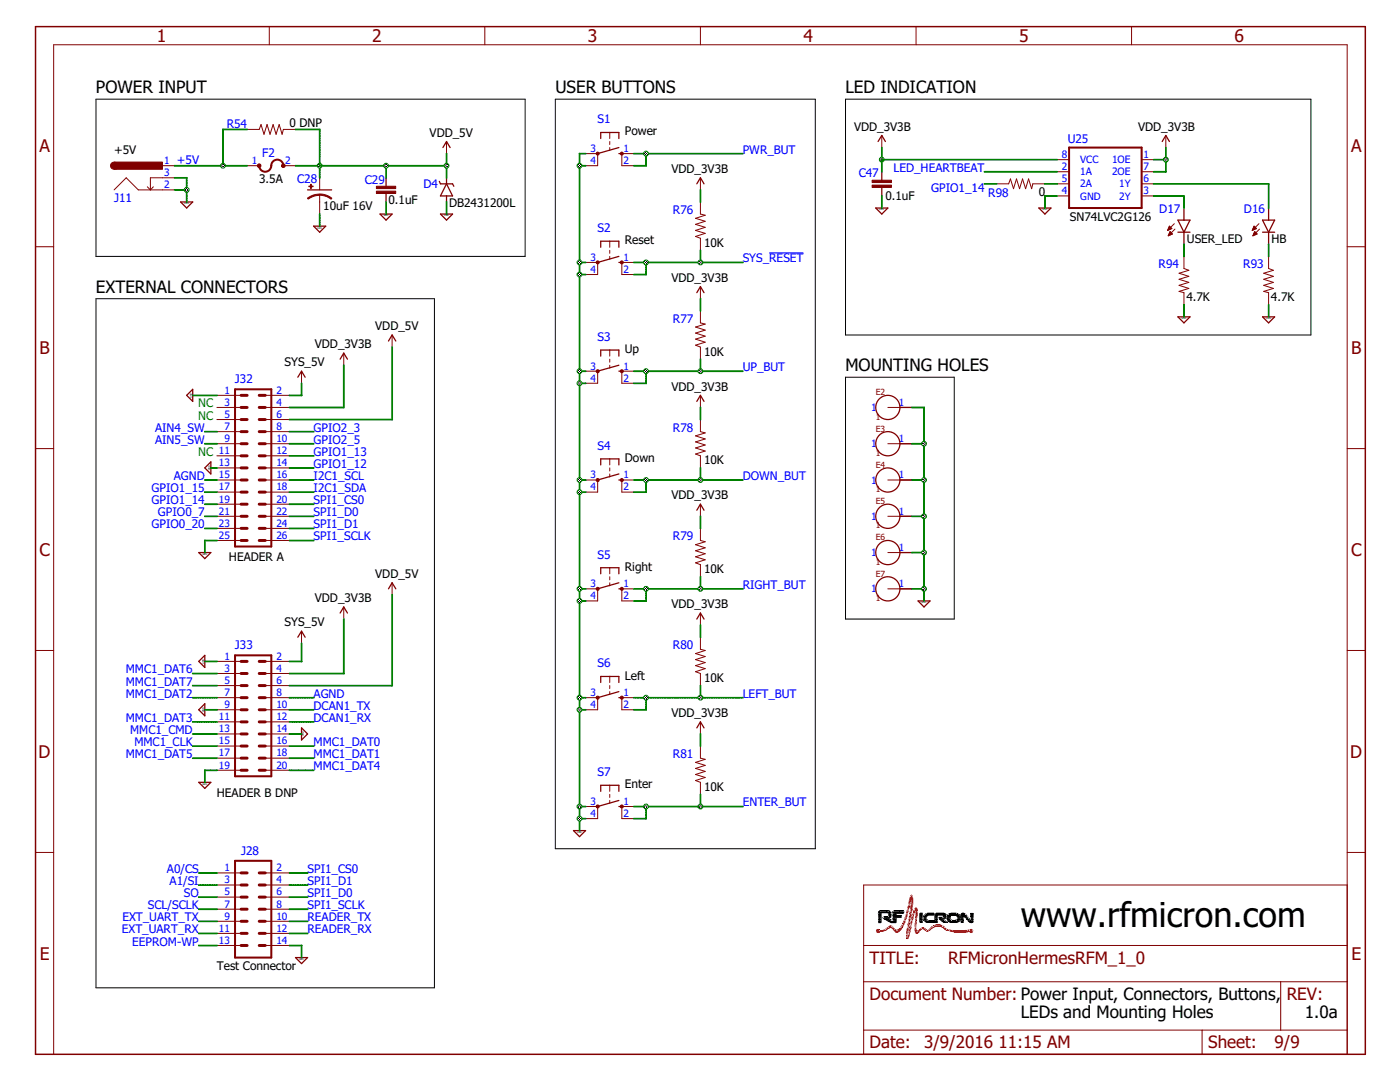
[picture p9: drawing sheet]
<svg xmlns="http://www.w3.org/2000/svg" width="279mm" height="216mm" viewBox="0 0 279 216" stroke-linecap="round" stroke-linejoin="round" font-family="sans-serif">
<defs><g id="words">
<text font-size="6.8" x="203.7" y="185">www.rfmicron.com</text>
<g font-size="3.5" fill="#800000">
<text x="31.3" y="8.4">1</text>
<text x="74.3" y="8.4">2</text>
<text x="117.3" y="8.4">3</text>
<text x="160.3" y="8.4">4</text>
<text x="203.4" y="8.4">5</text>
<text x="246.4" y="8.4">6</text>
<text x="7.9" y="30.3">A</text>
<text x="269.6" y="30.3">A</text>
<text x="7.9" y="70.6">B</text>
<text x="269.6" y="70.6">B</text>
<text x="7.9" y="110.9">C</text>
<text x="269.6" y="110.9">C</text>
<text x="7.7" y="151.2">D</text>
<text x="269.5" y="151.2">D</text>
<text x="7.9" y="191.5">E</text>
<text x="269.7" y="191.5">E</text>
</g>
<g font-size="3.4">
<text x="19.2" y="18.6">POWER INPUT</text>
<text x="110.8" y="18.6">USER BUTTONS</text>
<text x="168.7" y="18.6">LED INDICATION</text>
<text x="19.2" y="58.4">EXTERNAL CONNECTORS</text>
<text x="168.7" y="74.1">MOUNTING HOLES</text>
<text x="203.7" y="203.1">LEDs and Mounting Holes</text>
<text x="260.4" y="203.1">1.0a</text>
</g>
<g font-size="3.4" fill="#800000">
<text x="173.6" y="192.3">TITLE:</text>
<text x="189.2" y="192.3">RFMicronHermesRFM_1_0</text>
<text x="173.6" y="199.5">Document Number: Power Input, Connectors, Buttons,</text>
<text x="256.8" y="199.5">REV:</text>
<text x="173.6" y="209.2">Date:</text>
<text x="184.4" y="209.2">3/9/2016</text>
<text x="199.3" y="209.2">11:15 AM</text>
<text x="241.1" y="209.2">Sheet:</text>
<text x="254.4" y="209.2">9/9</text>
</g>
<g font-size="2.4" fill="#00f">
<text x="45.2" y="25.6">R54</text>
<text x="119.3" y="24.6">S1</text>
<text x="213.1" y="28.6">U25</text>
<text x="35.3" y="32.8">+5V</text>
<text x="52.3" y="31.3">F2</text>
<text x="148.2" y="30.6">PWR_BUT</text>
<text x="171.4" y="35.2">C47</text>
<text x="178.3" y="34.3">LED_HEARTBEAT</text>
<text x="22.8" y="40.3">J11</text>
<text x="59.3" y="36.6">C28</text>
<text x="72.8" y="36.8">C29</text>
<text x="84.5" y="37.4">D4</text>
<text x="185.9" y="38.4">GPIO1_14</text>
<text x="197.2" y="39.4">R98</text>
<text x="119.3" y="46.3">S2</text>
<text x="134.3" y="42.7">R76</text>
<text x="231.4" y="42.5">D17</text>
<text x="248.3" y="42.5">D16</text>
<text x="148.2" y="52.4">SYS_RESET</text>
<text x="231.2" y="53.6">R94</text>
<text x="248.1" y="53.6">R93</text>
<text x="134.3" y="64.4">R77</text>
<text x="119.3" y="68">S3</text>
<text x="46.9" y="76.5">J32</text>
<text x="148.2" y="74.1">UP_BUT</text>
<text x="30.9" y="88.5">AIN5_SW</text>
<text x="30.9" y="86.1">AIN4_SW</text>
<text x="62.6" y="86.1">GPIO2_3</text>
<text x="62.6" y="88.5">GPIO2_5</text>
<text x="119.3" y="89.8">S4</text>
<text x="134.3" y="86.1">R78</text>
<text x="34.7" y="95.8">AGND</text>
<text x="62.6" y="91">GPIO1_13</text>
<text x="62.6" y="93.4">GPIO1_12</text>
<text x="62.6" y="95.8">I2C1_SCL</text>
<text x="148.2" y="95.8">DOWN_BUT</text>
<text x="30.2" y="100.6">GPIO1_14</text>
<text x="30.2" y="98.2">GPIO1_15</text>
<text x="62.6" y="98.2">I2C1_SDA</text>
<text x="62.6" y="100.6">SPI1_CS0</text>
<text x="30.2" y="105.4">GPIO0_20</text>
<text x="31.5" y="103">GPIO0_7</text>
<text x="62.6" y="103">SPI1_D0</text>
<text x="62.6" y="105.4">SPI1_D1</text>
<text x="62.6" y="107.8">SPI1_SCLK</text>
<text x="134.3" y="107.8">R79</text>
<text x="119.3" y="111.5">S5</text>
<text x="148.2" y="117.5">RIGHT_BUT</text>
<text x="46.9" y="129.6">J33</text>
<text x="134.3" y="129.6">R80</text>
<text x="25.1" y="136.8">MMC1_DAT7</text>
<text x="25.1" y="134.4">MMC1_DAT6</text>
<text x="119.3" y="133.2">S6</text>
<text x="25.1" y="139.2">MMC1_DAT2</text>
<text x="62.6" y="141.6">DCAN1_TX</text>
<text x="62.6" y="139.2">AGND</text>
<text x="148.2" y="139.2">LEFT_BUT</text>
<text x="25.1" y="144">MMC1_DAT3</text>
<text x="26" y="146.4">MMC1_CMD</text>
<text x="26.8" y="148.9">MMC1_CLK</text>
<text x="62.6" y="144">DCAN1_RX</text>
<text x="62.6" y="148.9">MMC1_DAT0</text>
<text x="25.1" y="151.3">MMC1_DAT5</text>
<text x="62.6" y="151.3">MMC1_DAT1</text>
<text x="62.6" y="153.7">MMC1_DAT4</text>
<text x="119.3" y="154.9">S7</text>
<text x="134.3" y="151.3">R81</text>
<text x="148.2" y="160.9">ENTER_BUT</text>
<text x="48.1" y="170.6">J28</text>
<text x="33.3" y="174.2">A0/CS</text>
<text x="33.8" y="176.6">A1/SI</text>
<text x="36.7" y="179">SO</text>
<text x="61.4" y="179">SPI1_D0</text>
<text x="61.4" y="174.2">SPI1_CS0</text>
<text x="61.4" y="176.6">SPI1_D1</text>
<text x="24.4" y="183.8">EXT_UART_TX</text>
<text x="29.5" y="181.4">SCL/SCLK</text>
<text x="61.4" y="183.8">READER_TX</text>
<text x="61.4" y="181.4">SPI1_SCLK</text>
<text x="24.3" y="186.3">EXT_UART_RX</text>
<text x="26.4" y="188.7">EEPROM-WP</text>
<text x="61.4" y="186.3">READER_RX</text>
</g>
<g font-size="2.4">
<text x="57.8" y="25.3">0 DNP</text>
<text x="85.7" y="27.3">VDD_5V</text>
<text x="124.7" y="27">Power</text>
<text x="170.4" y="26.1">VDD_3V3B</text>
<text x="227.1" y="26.1">VDD_3V3B</text>
<text x="22.8" y="30.6">+5V</text>
<text x="134" y="34.5">VDD_3V3B</text>
<text x="51.7" y="36.6">3.5A</text>
<text x="64.5" y="41.9">10uF 16V</text>
<text x="77.5" y="40.7">0.1uF</text>
<text x="89.6" y="41.3">DB2431200L</text>
<text x="176.7" y="39.8">0.1uF</text>
<text x="207.3" y="39.1">0</text>
<text x="213.5" y="44">SN74LVC2G126</text>
<text x="124.7" y="48.7">Reset</text>
<text x="140.5" y="49.2">10K</text>
<text x="236.9" y="48.5">USER_LED</text>
<text x="253.8" y="48.5">HB</text>
<text x="134" y="56.2">VDD_3V3B</text>
<text x="74.9" y="65.9">VDD_5V</text>
<text x="236.8" y="60.1">4.7K</text>
<text x="253.7" y="60.1">4.7K</text>
<text x="62.8" y="69.5">VDD_3V3B</text>
<text x="124.7" y="70.5">Up</text>
<text x="140.5" y="70.9">10K</text>
<text x="56.8" y="73.1">SYS_5V</text>
<text x="134" y="77.9">VDD_3V3B</text>
<text x="124.7" y="92.2">Down</text>
<text x="140.5" y="92.7">10K</text>
<text x="134" y="99.6">VDD_3V3B</text>
<text x="45.7" y="112">HEADER A</text>
<text x="124.7" y="113.9">Right</text>
<text x="74.9" y="115.3">VDD_5V</text>
<text x="140.5" y="114.4">10K</text>
<text x="56.8" y="125">SYS_5V</text>
<text x="62.8" y="120.2">VDD_3V3B</text>
<text x="134" y="121.4">VDD_3V3B</text>
<text x="124.7" y="135.6">Left</text>
<text x="140.5" y="136.1">10K</text>
<text x="134" y="143.1">VDD_3V3B</text>
<text x="43.3" y="159">HEADER B DNP</text>
<text x="124.7" y="157.3">Enter</text>
<text x="140.5" y="157.8">10K</text>
<text x="43.3" y="193.5">Test Connector</text>
</g>
<g font-size="2.4" fill="#008000">
<text x="39.5" y="81.3">NC</text>
<text x="39.5" y="83.7">NC</text>
<text x="39.5" y="91">NC</text>
</g>
<g font-size="2" fill="#00f">
<text x="32.8" y="35.1">3</text>
<text x="32.8" y="32.7">1</text>
<text x="50.3" y="32.7">1</text>
<text x="56.9" y="32.7">2</text>
<text x="117.8" y="30.3">3</text>
<text x="117.8" y="32.7">4</text>
<text x="124.4" y="30.3">1</text>
<text x="124.4" y="32.7">2</text>
<text x="211.9" y="31.5">8</text>
<text x="211.9" y="33.9">2</text>
<text x="215.6" y="32.6">VCC</text>
<text x="215.6" y="35">1A</text>
<text x="221.9" y="32.6">1OE</text>
<text x="221.9" y="35">2OE</text>
<text x="228.2" y="31.5">1</text>
<text x="228.2" y="33.9">7</text>
<text x="32.8" y="37.5">2</text>
<text x="211.9" y="36.3">5</text>
<text x="211.9" y="38.8">4</text>
<text x="215.6" y="37.4">2A</text>
<text x="215.6" y="39.8">GND</text>
<text x="223.4" y="37.4">1Y</text>
<text x="223.4" y="39.8">2Y</text>
<text x="228.2" y="36.3">6</text>
<text x="228.2" y="38.8">3</text>
<text x="117.8" y="52">3</text>
<text x="124.4" y="52">1</text>
<text x="117.8" y="54.4">4</text>
<text x="124.4" y="54.4">2</text>
<text x="117.8" y="73.7">3</text>
<text x="117.8" y="76.1">4</text>
<text x="124.4" y="73.7">1</text>
<text x="124.4" y="76.1">2</text>
<text x="44.8" y="78.6">1</text>
<text x="44.8" y="81">3</text>
<text x="44.8" y="83.4">5</text>
<text x="55.1" y="78.6">2</text>
<text x="55.1" y="81">4</text>
<text x="55.1" y="83.4">6</text>
<text x="173.9" y="82">1</text>
<text x="179.4" y="81">1</text>
<text x="44.8" y="85.8">7</text>
<text x="44.8" y="88.2">9</text>
<text x="55.1" y="85.8">8</text>
<text x="55.1" y="88.2">10</text>
<text x="173.9" y="89.3">1</text>
<text x="179.4" y="88.2">1</text>
<text x="43.7" y="90.6">11</text>
<text x="43.7" y="93">13</text>
<text x="43.7" y="95.4">15</text>
<text x="55.1" y="90.6">12</text>
<text x="55.1" y="93">14</text>
<text x="55.1" y="95.4">16</text>
<text x="117.8" y="95.4">3</text>
<text x="124.4" y="95.4">1</text>
<text x="179.4" y="95.4">1</text>
<text x="43.7" y="97.9">17</text>
<text x="43.7" y="100.3">19</text>
<text x="55.1" y="97.9">18</text>
<text x="55.1" y="100.3">20</text>
<text x="117.8" y="97.9">4</text>
<text x="124.4" y="97.9">2</text>
<text x="173.9" y="96.5">1</text>
<text x="43.7" y="102.7">21</text>
<text x="43.7" y="105.1">23</text>
<text x="43.7" y="107.5">25</text>
<text x="55.1" y="102.7">22</text>
<text x="55.1" y="105.1">24</text>
<text x="55.1" y="107.5">26</text>
<text x="173.9" y="103.7">1</text>
<text x="179.4" y="102.7">1</text>
<text x="173.9" y="111">1</text>
<text x="179.4" y="109.9">1</text>
<text x="117.8" y="117.2">3</text>
<text x="117.8" y="119.6">4</text>
<text x="124.4" y="117.2">1</text>
<text x="124.4" y="119.6">2</text>
<text x="173.9" y="118.2">1</text>
<text x="179.4" y="117.2">1</text>
<text x="44.8" y="131.6">1</text>
<text x="55.1" y="131.6">2</text>
<text x="44.8" y="134">3</text>
<text x="44.8" y="136.5">5</text>
<text x="55.1" y="134">4</text>
<text x="55.1" y="136.5">6</text>
<text x="43.7" y="143.7">11</text>
<text x="44.8" y="138.9">7</text>
<text x="44.8" y="141.3">9</text>
<text x="55.1" y="138.9">8</text>
<text x="55.1" y="141.3">10</text>
<text x="55.1" y="143.7">12</text>
<text x="117.8" y="138.9">3</text>
<text x="117.8" y="141.3">4</text>
<text x="124.4" y="138.9">1</text>
<text x="124.4" y="141.3">2</text>
<text x="43.7" y="146.1">13</text>
<text x="43.7" y="148.5">15</text>
<text x="55.1" y="146.1">14</text>
<text x="55.1" y="148.5">16</text>
<text x="43.7" y="150.9">17</text>
<text x="43.7" y="153.3">19</text>
<text x="55.1" y="150.9">18</text>
<text x="55.1" y="153.3">20</text>
<text x="117.8" y="160.6">3</text>
<text x="124.4" y="160.6">1</text>
<text x="117.8" y="163">4</text>
<text x="124.4" y="163">2</text>
<text x="44.8" y="173.9">1</text>
<text x="55.1" y="173.9">2</text>
<text x="44.8" y="176.3">3</text>
<text x="44.8" y="178.7">5</text>
<text x="55.1" y="176.3">4</text>
<text x="55.1" y="178.7">6</text>
<text x="43.7" y="185.9">11</text>
<text x="44.8" y="181.1">7</text>
<text x="44.8" y="183.5">9</text>
<text x="55.1" y="181.1">8</text>
<text x="55.1" y="183.5">10</text>
<text x="55.1" y="185.9">12</text>
<text x="43.7" y="188.3">13</text>
<text x="55.1" y="188.3">14</text>
</g>
<g font-size="1.7" fill="#800000">
<text x="174.8" y="78.9">E2</text>
<text x="174.8" y="83.7">1</text>
<text x="174.8" y="86.1">E3</text>
<text x="174.8" y="91">1</text>
<text x="174.8" y="93.4">E4</text>
<text x="174.8" y="98.2">1</text>
<text x="174.8" y="100.6">E5</text>
<text x="174.8" y="105.4">1</text>
<text x="174.8" y="107.8">E6</text>
<text x="174.8" y="112.7">1</text>
<text x="174.8" y="115.1">E7</text>
<text x="174.8" y="119.9">1</text>
</g>
<g font-size=".5">
<text x="36.8" y="40.8">GND</text>
<text x="175.5" y="42">GND</text>
<text x="208.1" y="42">GND</text>
<text x="63.3" y="45.6">GND</text>
<text x="76.6" y="43.2">GND</text>
<text x="88.6" y="43.2">GND</text>
<text x="235.8" y="63.7">GND</text>
<text x="252.7" y="63.7">GND</text>
<text x="38.3" y="79.4" transform="rotate(-90 38.3 79.4)">GND</text>
<text x="41.9" y="93.8" transform="rotate(-90 41.9 93.8)">GND</text>
<text x="40.4" y="110.7">GND</text>
<text x="183.9" y="120.4">GND</text>
<text x="40.7" y="132.4" transform="rotate(-90 40.7 132.4)">GND</text>
<text x="40.7" y="142.1" transform="rotate(-90 40.7 142.1)">GND</text>
<text x="60.6" y="146.9" transform="rotate(-90 60.6 146.9)">GND</text>
<text x="40.4" y="156.6">GND</text>
<text x="115.2" y="166.2">GND</text>
<text x="59.7" y="191.6">GND</text>
</g>
</g></defs>
<path d="M19.2 19.8h85.6v31.4h-85.6zM110.8 19.8h51.9v149.6h-51.9zM168.7 19.8h92.9v47h-92.9zM19.2 59.6h67.5v137.5h-67.5zM168.7 75.3h21.7v48.2h-21.7z" fill="none" stroke="#000" stroke-width=".2"/>
<path d="M153.5 50.5h6.9" fill="none" stroke="#00f" stroke-width=".2"/>
<g fill="none" stroke="#800000" stroke-width=".2">
<path d="M53.7 5.3v3.6M96.8 5.3v3.6M139.8 5.3v3.6M182.8 5.3v3.6M225.8 5.3v3.6M22.8 37.9l2.4-2.4 2.4 2.4h7.2M29.4 37.3l.6 .6M30.6 37.3l-.6 .6M32.4 33.1h2.4M34.8 35.5h-4.8v2.4M49.3 33.1h2.4M49.3 25.8h2.4l.4-1 .6 2 .6-2 .6 2 .6-2 .6 2 .6-2 .6 2 .3-1h2.4"/>
<path d="M56.6 33.1h2.4M63.8 35.5v2.4M63.8 38.8v3.9M89.1 28.2v2.4M116.9 30.6h2.4v2.5h-2.4M121.7 26.4v1.2M121.7 28.2v.6M121.7 29.4v.6M126.5 30.6h-2.4v2.5h2.4M139.8 35.5v2.4M176 27v2.4M198.9 36.7h2.4l.4-1 .6 2 .6-2 .6 2 .6-2 .6 2 .6-2 .6 2 .2-1h2.4"/>
<path d="M210.9 31.9h2.5M210.9 34.3h2.5M210.9 36.7h2.5M210.9 39.1h2.5M227.8 31.9h2.5M227.8 34.3h2.5M227.8 36.7h2.5M227.8 39.1h2.5M232.7 27v2.4M7.1 49.2h3.6M116.9 52.4h2.4v2.4h-2.4M121.7 48.1v1.2"/>
<path d="M121.7 50v.5M121.7 51.2v.6M126.5 52.4h-2.4v2.4h2.4M139.8 40.3v2.4l.9 .2-1.9 .7 1.9 .6-1.9 .6 1.9 .6-1.9 .6 1.9 .6-1.9 .6 1 .3v2.5M139.8 57.2v2.4M233 46h.1M233.1 45.8h.2M233.1 45.7h.5M233.2 45.6h.6M233.2 47h.1M233.2 45.5h.6M233.2 46.9h.4"/>
<path d="M233.3 45.4h.4M233.3 46.8h.5M233.3 45.3h.3M233.3 46.6h.6M233.4 45.2h.1M233.4 46.5h.4M233.4 46.4h.3M233.5 46.3h.1M233.5 46.2l.5 .5-.8 .4zM233.9 45.6l-.5-.5-.4 .9M233.9 45.6l-.9 .4M234.4 44.6l-1.4 1.4"/>
<path d="M234.5 45.7l-1.3 1.4M236.3 51.2v2.4l1 .3-2 .6 2 .6-2 .6 2 .6-2 .6 2 .7-2 .5 1 .3v2.4M249.9 46h.1M250 45.8h.2M250 45.7h.5M250.1 45.6h.6M250.1 47h.1M250.1 45.5h.6M250.1 46.9h.4M250.2 45.4h.3M250.2 46.8h.5M250.2 45.3h.2"/>
<path d="M250.2 46.6h.6M250.3 45.2h.1M250.3 46.5h.4M250.3 45.1l.5 .5-.9 .4zM250.3 46.4h.3M250.4 46.3h.1M250.4 46.2l.5 .5-.9 .4zM251.2 44.6l-1.3 1.4M251.4 45.7l-1.4 1.4M253.2 51.2v2.4l.9 .3-1.9 .6 1.9 .6-1.9 .6 1.9 .6-1.9 .6 1.9 .7-1.9 .5 1 .3v2.4M268.9 49.2h3.6M43.3 78.9h4.8"/>
<path d="M52.9 78.9h4.9M60.2 74.1v2.4M68.6 70.5v2.4M78.3 66.8v2.5M116.9 74.1h2.4v2.4h-2.4M121.7 69.8v1.3M121.7 71.7v.6M121.7 72.9v.6M126.5 74.1h-2.4v2.4h2.4M139.8 62v2.4l.9 .3-1.9 .6 1.9 .6-1.9 .6 1.9 .6-1.9 .6 1.9 .6-1.9 .6 1 .4v2.4M139.8 78.9v2.4M7.1 89.5h3.6"/>
<path d="M43.3 81.3h4.8M43.3 88.5h4.8M43.3 95.8h4.8M43.3 83.7h4.8M43.3 86.1h4.8M43.3 91h4.8M43.3 93.4h4.8M43.3 98.2h4.8M52.9 81.3h4.9M52.9 88.5h4.9M52.9 95.8h4.9M52.9 83.7h4.9"/>
<path d="M52.9 86.1h4.9M52.9 91h4.9M52.9 93.4h4.9M52.9 98.2h4.9M116.9 95.8h2.4v2.4h-2.4M121.7 91.6v1.2M121.7 93.4v.6M121.7 94.6v.6M126.5 95.8h-2.4v2.4h2.4M139.8 83.7v2.4l.9 .3-1.9 .6 1.9 .6-1.9 .6 1.9 .6-1.9 .6 1.9 .6-1.9 .6 1 .4v2.4M177.2 81.3h4.8M177.2 88.5h4.8"/>
<path d="M177.2 95.8h4.8M268.9 89.5h3.6M43.3 103h4.8M43.3 100.6h4.8M43.3 105.4h4.8M43.3 107.8h4.8M52.9 103h4.9M52.9 100.6h4.9M52.9 105.4h4.9M52.9 107.8h4.9M78.3 116.3v2.4M116.9 117.5h2.4v2.4h-2.4"/>
<path d="M121.7 113.3v1.2M121.7 115.1v.6M121.7 116.3v.6M126.5 117.5h-2.4v2.4h2.4M139.8 100.6v2.4M139.8 105.4v2.4l.9 .3-1.9 .6 1.9 .6-1.9 .6 1.9 .6-1.9 .6 1.9 .6-1.9 .6 1 .4v2.4M177.2 103h4.8M177.2 110.3h4.8M177.2 117.5h4.8M7.1 129.8h3.6M43.3 132h4.8M43.3 134.4h4.8"/>
<path d="M43.3 136.8h4.8M43.3 139.2h4.8M52.9 132h4.9M52.9 134.4h4.9M52.9 136.8h4.9M52.9 139.2h4.9M60.2 125.9v2.5M68.6 121.1v2.4M116.9 139.2h2.4v2.4h-2.4M121.7 135v1.2M121.7 136.8v.6M121.7 138v.6"/>
<path d="M126.5 139.2h-2.4v2.4h2.4M139.8 122.3v2.4M139.8 127.1v2.5l.9 .2-1.9 .6 1.9 .6-1.9 .6 1.9 .6-1.9 .6 1.9 .6-1.9 .6 1 .4v2.4M268.9 129.8h3.6M43.3 141.6h4.8M43.3 144h4.8M43.3 146.5h4.8M43.3 148.9h4.8M43.3 151.3h4.8M43.3 153.7h4.8M52.9 141.6h4.9M52.9 144h4.9"/>
<path d="M52.9 146.5h4.9M52.9 148.9h4.9M52.9 151.3h4.9M52.9 153.7h4.9M121.7 156.7v1.2M121.7 158.5v.6M121.7 159.7v.6M139.8 144v2.5M139.8 148.9v2.4l.9 .2-1.9 .6 1.9 .6-1.9 .6 1.9 .6-1.9 .6 1.9 .6-1.9 .6 1 .4v2.4M7.1 170.1h3.6M43.3 176.6h4.8M43.3 174.2h4.8"/>
<path d="M43.3 179h4.8M52.9 176.6h4.9M52.9 174.2h4.9M52.9 179h4.9M116.9 160.9h2.4v2.4h-2.4M126.5 160.9h-2.4v2.4h2.4M268.9 176.6h-96.5v33.8h96.5v-201.5h-258.2v201.5M268.9 170.1h3.6M43.3 188.7h4.8M43.3 181.4h4.8M43.3 183.8h4.8M43.3 186.2h4.8"/>
<path d="M52.9 188.7h4.9M52.9 181.4h4.9M52.9 183.8h4.9M52.9 186.2h4.9M172.4 195.9h96.5M172.4 188.7h96.5M255.6 195.9v9.6M172.4 205.5h96.5M239.9 205.5v4.9"/>
</g>
<g fill="#800000" stroke="#800000" stroke-width=".2">
<path d="M22.8 32.3h9.6v1.5h-9.6z"/>
<path d="M61.6 37.1h.9v.2h-.9z"/>
<path d="M62 36.8h.1v.8h-.1z"/>
<path d="M75.1 38.1h3.9v.5h-3.9z"/>
<path d="M75.1 37.2h3.9v.4h-3.9z"/>
<path d="M174.1 36h3.8v.4h-3.8z"/>
<path d="M174.1 36.9h3.8v.5h-3.8z"/>
</g>
<g fill="#800000" stroke="#800000" stroke-width=".2">
<path d="M51.4 32.9l.2-.2a.37 .37 0 0 1 .5 .4 .37 .37 0 0 1-.5 .3l-.2-.3 .4-.1-.1 .2-.3-.1z" fill-rule="evenodd"/>
<path d="M56.2 32.9a.36 .36 0 0 1 .6-.1 .36 .36 0 0 1 0 .5 .36 .36 0 0 1-.6 0v-.2l.5-.1-.1 .2-.4-.1z" fill-rule="evenodd"/>
<path d="M63.8 38.7l1.3 .2 1.1 .7-.1 .2-.9-.6-1.4-.3z" fill-rule="evenodd"/>
<path d="M61.4 39.5l1.1-.6 1.3-.2v.3l-1 .1-1.3 .6z" fill-rule="evenodd"/>
<path d="M119.1 30.4l.2-.1 .2 .1v.5l-.2 .1-.2-.1-.1-.3z" fill-rule="evenodd"/>
<path d="M119.1 52.1h.4v.5l-.2 .1-.2-.1-.1-.2z" fill-rule="evenodd"/>
<path d="M123.9 52.1h.4l.1 .3-.1 .2-.2 .1-.2-.1-.1-.2z" fill-rule="evenodd"/>
<path d="M119.1 73.9h.4v.4h-.4l-.1-.2z" fill-rule="evenodd"/>
<path d="M123.9 73.9h.4l.1 .2-.1 .2h-.4l-.1-.2z" fill-rule="evenodd"/>
<path d="M123.9 95.6l.2-.1 .2 .1 .1 .2-.1 .2h-.4l-.1-.2z" fill-rule="evenodd"/>
<path d="M119.1 117.3l.2-.1 .2 .1v.4l-.2 .1-.2-.1-.1-.2z" fill-rule="evenodd"/>
<path d="M119.1 139h.4v.4l-.2 .1-.2-.1-.1-.2z" fill-rule="evenodd"/>
<path d="M123.9 139h.4l.1 .2-.1 .2-.2 .1-.2-.1-.1-.2z" fill-rule="evenodd"/>
<path d="M119.1 160.7h.4v.4h-.4l-.1-.2z" fill-rule="evenodd"/>
<path d="M123.9 160.7h.4l.1 .2-.1 .2h-.4l-.1-.2z" fill-rule="evenodd"/>
<circle cx="22.8" cy="33.1" r=".72"/>
<circle cx="124.1" cy="30.6" r=".31"/>
<circle cx="119.3" cy="95.8" r=".32"/>
<circle cx="124.1" cy="117.5" r=".31"/>
</g>
<g fill="none" stroke="#800000" stroke-width=".25">
<path d="M61.4 37.9h4.8M77 35.5v1.8M77 38.5v1.8M87.7 36.2l.2 .5h2.4l.3 .5M88.4 29.4l.7-1.2 .7 1.2M89.1 36.7l1.2 2.4h-2.4zM89.1 35.5v1.2M89.1 39.1v1.2M119.9 27.6v-1.2h3.6v1.2M123.5 30.6h.6M123.5 29.4l-4.2 1.2M139.1 36.7l.7-1.2 .7 1.2"/>
<path d="M175.2 28.2l.8-1.2 .7 1.2M176 34.3v1.8M176 37.3v1.8M231.9 28.2l.8-1.2 .7 1.2M36 40.3h2.5l-1.2 1.2zM62.6 45.1h2.4l-1.2 1.2zM75.8 42.7h2.5l-1.3 1.2zM87.9 42.7h2.4l-1.2 1.2zM119.9 49.3v-1.2h3.6v1.2M123.5 52.4h.6M123.5 51.2l-4.2 1.2M139.1 58.4l.7-1.2 .7 1.2"/>
<path d="M174.8 41.5h2.4l-1.2 1.2zM207.3 41.5h2.4l-1.2 1.2zM235.1 46.3h2.4M235.1 43.9h2.4l-1.2 2.4zM236.3 41.5v2.4M236.3 46.3v2.4M252 43.9h2.4l-1.2 2.4zM252 46.3h2.4M253.2 41.5v2.4M253.2 46.3v2.4M38.5 77.7v2.4l-1.2-1.2zM59.4 75.3l.8-1.2 .7 1.2"/>
<path d="M67.9 71.7l.7-1.2 .7 1.2M77.5 68.1l.8-1.3 .7 1.3M119.9 71.1v-1.3h3.6v1.3M123.5 74.1h.6M123.5 72.9l-4.2 1.2M235.1 63.2h2.4l-1.2 1.2zM252 63.2h2.4l-1.2 1.2zM42.1 92.2v2.4l-1.2-1.2zM119.9 92.8v-1.2h3.6v1.2M123.5 95.8h.6M123.5 94.6l-4.2 1.2M139.1 80.1l.7-1.2 .7 1.2"/>
<path d="M179.6 81.3h2.4M179.6 88.5h2.4M179.6 95.8h2.4M39.7 110.3h2.4l-1.2 1.2zM77.5 117.5l.8-1.2 .7 1.2M119.9 114.5v-1.2h3.6v1.2M123.5 117.5h.6M123.5 116.3l-4.2 1.2M139.1 101.8l.7-1.2 .7 1.2M179.6 103h2.4M179.6 110.3h2.4M179.6 117.5h2.4"/>
<path d="M183.2 119.9h2.4l-1.2 1.2zM39.7 132l1.2-1.2v2.4zM59.4 127.1l.8-1.2 .7 1.2M67.9 122.3l.7-1.2 .7 1.2M119.9 136.2v-1.2h3.6v1.2M123.5 139.2h.6M123.5 138l-4.2 1.2M139.1 123.5l.7-1.2 .7 1.2M39.7 156.1h2.4l-1.2 1.2zM40.9 140.4v2.4l-1.2-1.2zM60.2 145.2l1.2 1.3-1.2 1.2zM119.9 157.9v-1.2h3.6v1.2"/>
<path d="M123.5 159.7l-4.2 1.2M139.1 145.2l.7-1.2 .7 1.2M114.4 165.7h2.5l-1.2 1.2zM123.5 160.9h.6M59 191.1h2.4l-1.2 1.2z"/>
<circle cx="177.2" cy="88.5" r="2.41"/>
<circle cx="177.2" cy="81.3" r="2.41"/>
<circle cx="177.2" cy="95.8" r="2.41"/>
<circle cx="177.2" cy="117.5" r="2.41"/>
<circle cx="177.2" cy="103" r="2.41"/>
<circle cx="177.2" cy="110.3" r="2.41"/>
</g>
<path d="M51.7 33.1a1.23 1.23 0 0 0 1.4 1.2 1.23 1.23 0 0 0 1.1-1.5 1.21 1.21 0 0 1 1.3-.9 1.21 1.21 0 0 1 1.1 1.2M213.4 29.4h14.4v12.1h-14.4zM46.9 77.7h7.2v31.4h-7.2zM46.9 130.8h7.2v24.1h-7.2zM46.9 171.8h7.2v19.3h-7.2z" fill="none" stroke="#800000" stroke-width=".4"/>
<path d="M7.1 5.3h265.4v205.1h-265.4z" fill="none" stroke="#800000" stroke-width=".3"/>
<g fill="none" stroke="#800000" stroke-width=".59">
<path d="M48.1 78.9h1.2M51.7 78.9h1.2M48.1 83.7h1.2M48.1 81.3h1.2M48.1 88.5h1.2M48.1 86.1h1.2M48.1 91h1.2M48.1 93.4h1.2M48.1 95.8h1.2M48.1 98.2h1.2M51.7 83.7h1.2M51.7 81.3h1.2"/>
<path d="M51.7 88.5h1.2M51.7 86.1h1.2M51.7 91h1.2M51.7 93.4h1.2M51.7 95.8h1.2M51.7 98.2h1.2M48.1 100.6h1.2M48.1 103h1.2M48.1 105.4h1.2M48.1 107.8h1.2M51.7 100.6h1.2M51.7 103h1.2"/>
<path d="M51.7 105.4h1.2M51.7 107.8h1.2M48.1 136.8h1.2M48.1 134.4h1.2M48.1 132h1.2M48.1 139.2h1.2M51.7 136.8h1.2M51.7 134.4h1.2M51.7 132h1.2M51.7 139.2h1.2M48.1 141.6h1.2M48.1 144h1.2"/>
<path d="M48.1 146.5h1.2M48.1 148.9h1.2M48.1 151.3h1.2M48.1 153.7h1.2M51.7 141.6h1.2M51.7 144h1.2M51.7 146.5h1.2M51.7 148.9h1.2M51.7 151.3h1.2M51.7 153.7h1.2M48.1 179h1.2M48.1 176.6h1.2"/>
<path d="M48.1 174.2h1.2M51.7 179h1.2M51.7 176.6h1.2M51.7 174.2h1.2M48.1 183.8h1.2M48.1 181.4h1.2M48.1 186.2h1.2M48.1 188.7h1.2M51.7 183.8h1.2M51.7 181.4h1.2M51.7 186.2h1.2M51.7 188.7h1.2"/>
</g>
<g fill="#008000" stroke="#008000" stroke-width=".2">
<path d="M58.9 33h4.9l.1 .1h-5z"/>
<path d="M63.7 33h.2l-.1 2.6-.1-.1z"/>
<path d="M77 33h.1v2.6l-.1-.1z"/>
<path d="M63.7 33h13.4v.1h-13.3z"/>
<path d="M89 33h.2v2.6l-.2-.1z"/>
<path d="M77 33h12.2v.1h-12.2z"/>
<path d="M89.1 30.6h.1v2.5h-.2z"/>
<path d="M58.9 25.8h4.9l.1 .1h-5z"/>
<path d="M63.7 25.8h.2l-.1 7.3h-.1z"/>
<path d="M57.7 83.7h20.6v.1h-20.6z"/>
<path d="M78.2 69.2h.1v14.6h-.1z"/>
<path d="M57.7 136.8l20.6-.1v.1l-20.6 .1z"/>
<path d="M78.2 118.7h.1v18.2l-.1-.1z"/>
<path d="M34.8 35.5l2.5-.1v.1l-2.5 .1z"/>
<path d="M37.2 35.5h.1v2.5l-.1-.1z"/>
<path d="M37.2 37.9h.1v2.5l-.1-.1z"/>
<path d="M34.8 37.9l2.5-.1v.1l-2.5 .1z"/>
<path d="M63.7 42.7h.2l-.1 2.5h-.1z"/>
<path d="M77 40.2l.1 .1v2.5h-.1z"/>
<path d="M89.1 40.2l.1 .1v2.5h-.2z"/>
<path d="M184.4 117.4l.1 .1-.1 2.5h-.1z"/>
<path d="M184.3 110.2h.2l-.1 7.4-.1-.1z"/>
<path d="M184.3 103h.2l-.1 7.3h-.1z"/>
<path d="M184.3 95.8h.2l-.1 7.3h-.1z"/>
<path d="M184.3 88.5h.2l-.1 7.4-.1-.1z"/>
<path d="M184.4 81.2l.1 .1-.1 7.3h-.1z"/>
<path d="M181.9 81.3l2.5-.1 .1 .1-2.5 .1z"/>
<path d="M181.9 88.5h2.5l.1 .1h-2.5z"/>
<path d="M181.9 95.8l2.5-.1 .1 .1-2.5 .1z"/>
<path d="M181.9 103h2.5l.1 .1h-2.5z"/>
<path d="M181.9 110.2h2.5l.1 .1h-2.5z"/>
<path d="M181.9 117.5l2.5-.1 .1 .1-2.5 .1z"/>
<path d="M208.5 39.1l2.5-.1v.1l-2.5 .1z"/>
<path d="M208.5 39.1h.1v2.5h-.1z"/>
<path d="M175.9 39.1h.2l-.1 2.5h-.1z"/>
<path d="M236.2 60.8h.2l-.1 2.5h-.1z"/>
<path d="M253.1 60.8h.2l-.1 2.5h-.1z"/>
<path d="M38.4 78.9l4.9-.1 .1 .1-5 .1z"/>
<path d="M42 93.3h1.3l.1 .1-1.3 .1z"/>
<path d="M40.8 107.8h.2l-.1 2.5h-.1z"/>
<path d="M40.8 107.8h2.5l.1 .1h-2.5z"/>
<path d="M40.9 153.6h2.4l.1 .1-2.5 .1z"/>
<path d="M40.9 153.6l.1 .1-.1 2.5-.1-.1z"/>
<path d="M40.8 141.6h2.5l.1 .1h-2.5z"/>
<path d="M40.8 132l2.5-.1 .1 .1-2.5 .1z"/>
<path d="M57.7 146.4h2.5l.1 .1h-2.6z"/>
<path d="M60.1 188.6h.2l-.1 2.6-.1-.1z"/>
<path d="M57.7 188.6h2.5l.1 .1h-2.6z"/>
<path d="M115.6 163.3h.1v2.5h-.1z"/>
<path d="M115.6 160.9h.1v2.5h-.1z"/>
<path d="M115.6 141.6h.1v19.4h-.1z"/>
<path d="M115.6 139.1l.1 .1v2.5h-.1z"/>
<path d="M115.6 119.8l.1 .1v19.4h-.1z"/>
<path d="M115.6 117.5h.1v2.5h-.1z"/>
<path d="M115.6 98.2h.1v19.4l-.1-.1z"/>
<path d="M115.6 95.8h.1v2.5l-.1-.1z"/>
<path d="M115.6 76.4l.1 .1v19.4l-.1-.1z"/>
<path d="M115.6 74h.1v2.6l-.1-.1z"/>
<path d="M115.6 54.7l.1 .1v19.3h-.1z"/>
<path d="M115.6 52.3h.1v2.6l-.1-.1z"/>
<path d="M115.6 33h.1v19.5l-.1-.1z"/>
<path d="M115.6 30.6h.1v2.5h-.1z"/>
<path d="M115.6 30.6h1.3v.1h-1.3z"/>
<path d="M115.6 33h1.3v.1h-1.3z"/>
<path d="M115.6 52.3h1.3v.1l-1.3 .1z"/>
<path d="M115.6 54.7h1.3v.1l-1.3 .1z"/>
<path d="M115.6 74h1.3v.1h-1.3z"/>
<path d="M115.6 76.4h1.3v.1l-1.3 .1z"/>
<path d="M115.6 95.8l1.3-.1v.1l-1.3 .1z"/>
<path d="M115.6 98.2l1.3-.1v.1l-1.3 .1z"/>
<path d="M115.6 117.5l1.3-.1v.1l-1.3 .1z"/>
<path d="M115.6 119.8h1.3v.2h-1.3z"/>
<path d="M115.6 139.1h1.3v.2h-1.3z"/>
<path d="M115.6 141.6h1.3v.1h-1.3z"/>
<path d="M115.6 160.9h1.3v.1h-1.3z"/>
<path d="M115.6 163.3h1.3v.1h-1.3z"/>
<path d="M175.9 29.4h.2l-.1 2.5h-.1z"/>
<path d="M175.9 31.8h.2l-.1 2.6-.1-.1z"/>
<path d="M175.9 31.8h35.1v.1h-35z"/>
<path d="M230.2 34.2h2.5v.1l-2.5 .1z"/>
<path d="M232.6 31.8h.1v2.6l-.1-.1z"/>
<path d="M232.6 29.4h.1v2.5h-.1z"/>
<path d="M230.2 31.8h2.5v.1h-2.5z"/>
<path d="M57.7 134.4l10.9-.1 .1 .1-11 .1z"/>
<path d="M68.5 123.5h.2l-.1 11-.1-.1z"/>
<path d="M57.7 81.2h10.9l.1 .1-11 .1z"/>
<path d="M68.5 72.9h.2l-.1 8.5-.1-.1z"/>
<path d="M139.7 146.4h.2l-.1 2.5h-.1z"/>
<path d="M139.7 124.7h.2l-.1 2.5h-.1z"/>
<path d="M139.7 103h.2l-.1 2.5h-.1z"/>
<path d="M139.7 81.3h.2l-.1 2.5h-.1z"/>
<path d="M139.7 59.6h.2l-.1 2.5h-.1z"/>
<path d="M139.7 37.9h.2l-.1 2.5-.1-.1z"/>
<path d="M39.6 188.6h3.7l.1 .1h-3.8z"/>
<path d="M34.8 33h9.7l.1 .1h-9.8z"/>
<path d="M44.4 33h5v.1h-4.9z"/>
<path d="M44.4 25.8h.2l-.1 7.3h-.1z"/>
<path d="M44.4 25.8h5v.1h-4.9z"/>
<path d="M57.7 141.6h4.9l.1 .1h-5z"/>
<path d="M57.7 144h4.9l.1 .1h-5z"/>
<path d="M57.7 132l2.5-.1 .1 .1-2.6 .1z"/>
<path d="M60.1 128.3h.2l-.1 3.8-.1-.1z"/>
<path d="M57.7 78.9l2.5-.1 .1 .1-2.6 .1z"/>
<path d="M60.1 76.5h.2l-.1 2.5-.1-.1z"/>
<path d="M57.7 90.9h4.9l.1 .1h-5z"/>
<path d="M57.7 93.3h4.9l.1 .1-5 .1z"/>
<path d="M196.4 36.7l2.5-.1 .1 .1-2.6 .1z"/>
<path d="M40.8 100.6l2.5-.1 .1 .1-2.5 .1z"/>
<path d="M196.4 34.2h14.6v.1l-14.6 .1z"/>
<path d="M57.7 186.2h3.7l.1 .1h-3.8z"/>
<path d="M57.7 183.8h3.7l.1 .1h-3.8z"/>
<path d="M230.2 36.6h23l.1 .1-23.1 .1z"/>
<path d="M253.1 36.7h.2l-.1 4.9h-.1z"/>
<path d="M230.2 39.1l6.1-.1 .1 .1-6.2 .1z"/>
<path d="M236.2 39.1h.2l-.1 2.5h-.1z"/>
<path d="M208.5 36.7l2.5-.1v.1l-2.5 .1z"/>
<path d="M253.1 48.7h.2l-.1 2.5h-.1z"/>
<path d="M236.2 48.7h.2l-.1 2.5h-.1z"/>
<path d="M57.7 148.8h4.9l.1 .1h-5z"/>
<path d="M57.7 151.3l4.9-.1 .1 .1-5 .1z"/>
<path d="M57.7 153.6h4.9l.1 .1-5 .1z"/>
<path d="M38.4 151.2h4.9l.1 .1-5 .1z"/>
<path d="M38.4 148.8h4.9l.1 .1h-5z"/>
<path d="M38.4 146.4h4.9l.1 .1h-5z"/>
<path d="M38.4 144h4.9l.1 .1h-5z"/>
<path d="M38.4 139.1h4.9l.1 .2h-5z"/>
<path d="M38.4 136.8l4.9-.1 .1 .1-5 .1z"/>
<path d="M38.4 134.4l4.9-.1 .1 .1-5 .1z"/>
<path d="M40.8 105.4h2.5l.1 .1h-2.5z"/>
<path d="M40.8 103h2.5l.1 .1h-2.5z"/>
<path d="M40.8 88.5h2.5l.1 .1h-2.5z"/>
<path d="M40.9 86.1h2.4l.1 .1h-2.5z"/>
<path d="M57.7 86.1h4.9l.1 .1h-5z"/>
<path d="M40.8 98.2l2.5-.1 .1 .1-2.5 .1z"/>
<path d="M57.7 98.2l4.9-.1 .1 .1-5 .1z"/>
<path d="M57.7 103h4.9l.1 .1h-5z"/>
<path d="M57.7 179l3.7-.1 .1 .1-3.8 .1z"/>
<path d="M57.7 100.6l4.9-.1 .1 .1-5 .1z"/>
<path d="M57.7 174.2l3.7-.1 .1 .1-3.8 .1z"/>
<path d="M57.7 95.8l4.9-.1 .1 .1-5 .1z"/>
<path d="M57.7 105.4h4.9l.1 .1h-5z"/>
<path d="M57.7 176.6l3.7-.1 .1 .1-3.8 .1z"/>
<path d="M57.7 107.8h4.9l.1 .1h-5z"/>
<path d="M57.7 181.4h3.7l.1 .1h-3.8z"/>
<path d="M57.7 88.5h4.9l.1 .1h-5z"/>
<path d="M39.6 174.2l3.7-.1 .1 .1-3.8 .1z"/>
<path d="M39.6 176.6l3.7-.1 .1 .1-3.8 .1z"/>
<path d="M39.6 179l3.7-.1 .1 .1-3.8 .1z"/>
<path d="M39.6 183.8h3.7l.1 .1h-3.8z"/>
<path d="M39.6 186.2h3.7l.1 .1h-3.8z"/>
<path d="M39.6 181.4h3.7l.1 .1h-3.8z"/>
<path d="M126.4 30.6h2.6v.1h-2.5z"/>
<path d="M128.9 30.6h19.4v.1h-19.4z"/>
<path d="M128.9 30.6h.1v2.5h-.1z"/>
<path d="M126.4 33h2.6v.1h-2.5z"/>
<path d="M139.7 52.3h8.6v.1l-8.5 .1z"/>
<path d="M128.9 52.3h10.9l.1 .1-11 .1z"/>
<path d="M126.4 52.3h2.6v.1l-2.5 .1z"/>
<path d="M128.9 52.3h.1v2.6l-.1-.1z"/>
<path d="M126.4 54.8l2.6-.1v.1l-2.5 .1z"/>
<path d="M139.7 49.9h.2l-.1 2.6-.1-.1z"/>
<path d="M139.7 74h8.6v.1h-8.5z"/>
<path d="M128.9 74h10.9l.1 .1h-11z"/>
<path d="M126.5 74h2.5v.1h-2.5z"/>
<path d="M128.9 74h.1v2.6l-.1-.1z"/>
<path d="M126.4 76.5l2.6-.1v.1l-2.5 .1z"/>
<path d="M139.7 71.6h.2l-.1 2.5h-.1z"/>
<path d="M139.7 95.8l8.6-.1v.1l-8.5 .1z"/>
<path d="M128.9 95.8l10.9-.1 .1 .1-11 .1z"/>
<path d="M126.4 95.8l2.6-.1v.1l-2.5 .1z"/>
<path d="M128.9 95.8h.1v2.5l-.1-.1z"/>
<path d="M126.4 98.2l2.6-.1v.1l-2.5 .1z"/>
<path d="M139.7 93.3h.2l-.1 2.6-.1-.1z"/>
<path d="M139.7 117.5l8.6-.1v.1l-8.5 .1z"/>
<path d="M128.9 117.5l10.9-.1 .1 .1-11 .1z"/>
<path d="M126.4 117.5l2.6-.1v.1l-2.5 .1z"/>
<path d="M128.9 117.5h.1v2.5h-.1z"/>
<path d="M126.5 119.8h2.5v.2h-2.5z"/>
<path d="M139.7 115.1h.2l-.1 2.5-.1-.1z"/>
<path d="M139.8 139.1h8.5v.2h-8.5z"/>
<path d="M128.9 139.2l10.9-.1 .1 .2h-11z"/>
<path d="M126.5 139.1h2.5v.2h-2.5z"/>
<path d="M128.9 139.2h.1v2.5h-.1z"/>
<path d="M126.4 141.6h2.6v.1h-2.5z"/>
<path d="M139.7 136.8h.2l-.1 2.5h-.1z"/>
<path d="M139.7 160.9h8.6v.1h-8.5z"/>
<path d="M128.9 160.9h10.9l.1 .1h-11z"/>
<path d="M126.4 160.9h2.6v.1h-2.5z"/>
<path d="M128.9 160.9h.1v2.5h-.1z"/>
<path d="M126.5 163.3h2.5v.1h-2.5z"/>
<path d="M139.7 158.5h.2l-.1 2.5h-.1z"/>
<path d="M40.8 95.8l2.5-.1 .1 .1-2.5 .1z"/>
<path d="M57.7 139.2l4.9-.1 .1 .2h-5z"/>
</g>
<g fill="#008000" stroke="#008000" stroke-width=".2">
<circle cx="63.8" cy="33.1" r=".49"/>
<circle cx="77" cy="33.1" r=".49"/>
<circle cx="89.1" cy="33.1" r=".49"/>
<circle cx="37.3" cy="37.9" r=".49"/>
<circle cx="184.4" cy="88.5" r=".49"/>
<circle cx="184.4" cy="95.8" r=".49"/>
<circle cx="184.4" cy="103" r=".49"/>
<circle cx="184.4" cy="110.3" r=".49"/>
<circle cx="184.4" cy="117.5" r=".49"/>
<circle cx="115.7" cy="33.1" r=".49"/>
<circle cx="115.7" cy="52.4" r=".49"/>
<circle cx="115.7" cy="54.8" r=".49"/>
<circle cx="115.7" cy="74.1" r=".49"/>
<circle cx="115.7" cy="76.5" r=".49"/>
<circle cx="115.7" cy="95.8" r=".49"/>
<circle cx="115.7" cy="98.2" r=".49"/>
<circle cx="115.7" cy="117.5" r=".49"/>
<circle cx="115.7" cy="119.9" r=".49"/>
<circle cx="115.7" cy="139.2" r=".49"/>
<circle cx="115.7" cy="141.6" r=".49"/>
<circle cx="115.7" cy="160.9" r=".49"/>
<circle cx="115.7" cy="163.3" r=".49"/>
<circle cx="176" cy="31.9" r=".49"/>
<circle cx="232.7" cy="31.9" r=".49"/>
<circle cx="44.5" cy="33.1" r=".49"/>
<circle cx="128.9" cy="30.6" r=".49"/>
<circle cx="128.9" cy="52.4" r=".49"/>
<circle cx="139.8" cy="52.4" r=".49"/>
<circle cx="128.9" cy="74.1" r=".49"/>
<circle cx="139.8" cy="74.1" r=".49"/>
<circle cx="128.9" cy="95.8" r=".49"/>
<circle cx="139.8" cy="95.8" r=".49"/>
<circle cx="128.9" cy="117.5" r=".49"/>
<circle cx="139.8" cy="117.5" r=".49"/>
<circle cx="128.9" cy="139.2" r=".49"/>
<circle cx="139.8" cy="139.2" r=".49"/>
<circle cx="128.9" cy="160.9" r=".49"/>
<circle cx="139.8" cy="160.9" r=".49"/>
</g>
<g fill="#000" stroke="#000" stroke-width=".2">
<path d="M175.3 182.3h.6zM175.3 182.2l.6 .1zM175.3 182.2h.6zM175.3 184.1h.5zM175.3 184h.5zM175.3 183.9l.5 .1zM175.3 183.9h.5zM175.3 183.8l.5 .1zM175.3 183.8h.5zM175.3 183.7l.5 .1zM175.3 183.7h.5zM175.3 183.6l.5 .1z"/>
<path d="M175.3 183.6h.5zM175.3 183.5l.5 .1zM175.3 183.5h.5zM175.3 183.4l.5 .1zM175.3 183.4h.5zM175.3 183.3l.5 .1zM175.3 183.3h.5zM175.3 183.2l.5 .1zM175.3 183.2h.5zM175.3 183.1l.5 .1zM175.3 183.1h.5zM175.3 183l.5 .1z"/>
<path d="M175.3 183h.5zM175.3 182.9l.5 .1zM175.3 182.9h.5zM175.3 182.8h.5zM175.3 182.7l.5 .1zM175.3 182.7h.5zM175.3 182.6h.5zM175.3 182.5l.5 .1zM175.3 182.5h.5zM175.3 182.4l.5 .1zM175.3 182.4h.5zM175.3 182.3l.5 .1z"/>
<path d="M175.3 182.1l.7 .1zM175.3 182.1h2.5zM175.3 182l2.5 .1zM175.3 182h2.5zM175.4 181.9l2.3 .1zM175.4 181.9h2.3zM175.4 181.8l2.2 .1zM175.5 181.8h2zM175.7 181.7l1.7 .1zM176.2 183.1h1.4zM176.2 183l1.5 .1zM176.3 183.2h1z"/>
<path d="M176.3 183.1l1.2 .1zM176.3 183h1.4zM176.3 183.2l1 .1zM176.4 183.3h1zM176.4 182.9l1.4 .1zM176.5 183.3l.9 .1zM176.6 183.4h.9zM176.6 183.4l1 .1zM176.8 183.5h.9zM176.9 183.5l.9 .1zM177 183.6h.9zM177 183.6l1 .1z"/>
<path d="M177.1 183.7h1zM177.2 183.7l1 .1zM177.2 182.1l.6 .1zM177.2 182.9h.6zM177.3 182.9h.5zM177.3 182.2h.6zM177.3 183.8h1.5zM177.3 182.2l.6 .1zM177.4 182.8h.4zM177.4 183.8l1.4 .1zM177.4 182.7l.5 .1zM177.4 182.3l.5 .1z"/>
<path d="M177.4 182.3h.5zM177.4 183.9h1.4zM177.4 182.7h.5zM177.4 182.6h.5zM177.4 182.5l.5 .1zM177.4 182.5h.5zM177.4 182.4l.5 .1zM177.4 182.4h.5zM177.6 183.9l1.2 .1zM177.7 184h1.1zM177.8 184h1zM177.8 184.1h1z"/>
<path d="M178.2 183.7l.6 .1zM178.2 183.7h.6zM178.2 183.6l.6 .1zM178.2 183.6h.6zM178.2 183.5l.6 .1zM178.2 183.5h.6zM178.2 183.4l.6 .1zM178.2 183.4h.6zM178.2 183.3l.6 .1zM178.2 183.3h.6zM178.2 183.2l.6 .1zM178.2 183.2h.6z"/>
<path d="M178.2 183.1l.6 .1zM178.2 183.1h.6zM178.2 183l.6 .1zM178.2 183h1.7zM178.2 182.9l1.7 .1zM178.2 182.9h1.7zM178.2 182.8h1.7zM178.2 182.7l1.7 .1zM178.2 182.7h1.7zM178.2 182.6h.6zM178.2 182.5l.6 .1zM178.2 182.5h.6z"/>
<path d="M178.2 182.4l.6 .1zM178.2 182.4h.6zM178.2 182.3l.6 .1zM178.2 182.3h.6zM178.2 182.2l.6 .1zM178.2 182.2h.6zM178.2 182.1l2.1 .1zM178.2 182.1h2.1zM178.2 182l2.1 .1zM178.2 182h2.1zM178.2 181.9l2.1 .1zM178.2 181.9h2.1z"/>
<path d="M178.3 181.8l2 .1zM178.3 181.8h2zM178.4 181.7l1.9 .1zM183.6 184h.5zM183.6 183.9l.5 .1zM183.6 183.9h.5zM183.6 183.8l.5 .1zM183.6 183.8h.5zM183.6 183.7l.5 .1zM183.6 183.7h.5zM183.6 183.6l.5 .1zM183.6 183.6h.5z"/>
<path d="M183.6 183.5l.5 .1zM183.6 183.5h.5zM183.6 183.4l.5 .1zM183.6 183.4h.5zM183.6 183.3l.5 .1zM183.6 183.3h.5zM183.6 183.2l.5 .1zM183.6 183.2h.5zM183.6 183.1l.5 .1zM183.6 183.1h.5zM183.6 183l.5 .1zM183.6 183h.5z"/>
<path d="M183.6 182.9l.5 .1zM183.6 182.9h.5zM183.6 182.8h.5zM183.6 182.7l.5 .1zM183.6 182.7h.5zM183.6 182.6h.5zM183.6 182.5l.5 .1zM183.6 182.5h.5zM183.6 182.4l.5 .1zM183.6 182.4h.5zM183.6 182.3l.5 .1zM183.6 182.3h.5z"/>
<path d="M183.6 182.2l.5 .1zM184.3 183.4l.6 .1zM184.3 183.4h.6zM184.3 183.3l.5 .1zM184.3 183.3h.5zM184.3 183.2l.5 .1zM184.3 183.2h.5zM184.3 183.1l.5 .1zM184.3 183.1h.5zM184.3 183l.5 .1zM184.3 183h.5zM184.3 182.9l.6 .1z"/>
<path d="M184.3 182.9h.6zM184.4 183.5l.6 .1zM184.4 183.5h.5zM184.4 182.8h.5zM184.4 182.8h.6zM184.4 182.7l.6 .1zM184.4 183.6h.7zM184.4 182.7h.7zM184.4 183.6l.7 .1zM184.4 182.6h.7zM184.5 183.7h.8zM184.5 182.6h.8z"/>
<path d="M184.6 183.7l2.5 .1zM184.6 183.8h2.5zM184.6 182.5l1.8 .1zM184.6 183.8l2.5 .1zM184.6 182.5h1.8zM184.7 183.9h2.4zM184.7 182.4l1.7 .1zM184.7 182.4h1.7zM184.8 183.9l2.3 .1zM184.8 182.3l1.6 .1zM184.9 184h2.2zM185 182.3h1.4z"/>
<path d="M185.1 184h2zM185.1 182.2l1.3 .1zM186.6 182.6h.6zM186.6 182.5h2.1zM186.6 183.7h.5zM186.6 183.6l.5 .1zM186.6 183.6h.5zM186.6 183.5l.5 .1zM186.6 183.5h.5zM186.6 183.4l.5 .1zM186.6 183.4h.5zM186.6 183.3l.5 .1z"/>
<path d="M186.6 183.3h.5zM186.6 183.2l.5 .1zM186.6 183.2h.5zM186.6 183.1l.5 .1zM186.6 183.1h.5zM186.6 183l.5 .1zM186.6 183h.5zM186.6 182.9l.5 .1zM186.6 182.9h.5zM186.6 182.8h.5zM186.6 182.7l.5 .1zM186.6 182.7h.5z"/>
<path d="M186.6 182.6h.5zM186.6 182.5l2.2 .1zM186.7 182.4l2 .1zM186.7 182.4h2zM186.7 182.3l1.9 .1zM186.8 182.3h1.8zM186.9 182.2l1.5 .1zM187.4 183.2l1.2 .1zM187.4 183.2h1.3zM187.4 183.1l1.3 .1zM187.4 183.1h1.4zM187.4 183.3h1z"/>
<path d="M187.4 183l1.4 .1zM187.5 183.3l.5 .1zM187.5 183.4h.6zM187.6 183.4l.6 .1zM187.6 183.5h.7zM187.7 183.5l.6 .1zM187.8 183.6h.6zM187.8 183.6l.7 .1zM187.9 183.7h.7zM188 183.8h.7zM188 183.7l.6 .1zM188.1 183.8l.6 .1z"/>
<path d="M188.1 183.9h.7zM188.2 183h.6zM188.2 182.6h.6zM188.2 183.9l.6 .1zM188.3 184h.7zM188.3 182.9l.5 .1zM188.3 182.6h.5zM188.3 184h.8zM188.4 182.9h.4zM188.4 182.7h.4zM188.4 182.9h.5zM188.4 182.8h.5z"/>
<path d="M188.4 182.7l.5 .1zM189 183.3l.6 .1zM189 183.3h.6zM189 183.2l.6 .1zM189 183.2h.6zM189 183.1l.6 .1zM189 183.1h.6zM189 183l.6 .1zM189 183h.6zM189 182.9l.6 .1zM189 182.9h.6zM189.1 183.5l.6 .1z"/>
<path d="M189.1 183.5h.5zM189.1 183.4l.5 .1zM189.1 182.9h.5zM189.1 182.8h.5zM189.1 182.8h.6zM189.1 182.7l.6 .1zM189.1 183.4h.4zM189.1 183.6l.9 .1zM189.1 183.6h.7zM189.1 182.7h.7zM189.1 182.6h.8zM189.2 183.7l2.3 .1z"/>
<path d="M189.2 183.7h2.3zM189.2 182.6h2.3zM189.2 182.5l2.3 .1zM189.2 183.8h2.2zM189.2 182.5h2.2zM189.3 183.8l2.1 .1zM189.3 183.9h2zM189.3 182.4l2 .1zM189.4 182.4h1.9zM189.5 182.3l1.7 .1zM189.5 183.9l1.7 .1zM189.6 184h1.4z"/>
<path d="M189.6 182.3h1.5zM189.8 182.2l1 .1zM189.9 184h.9zM190.6 183.6l.9 .1zM190.8 182.6h.7zM190.8 183.6h.8zM190.9 182.7h.7zM190.9 183.5l.7 .1zM190.9 182.7l.7 .1zM191 183.5h.6zM191 182.8h.6zM191 183.4l.6 .1z"/>
<path d="M191 183.4h.6zM191 182.9h.6zM191.1 183.2l.5 .1zM191.1 183.2h.5zM191.1 183.1l.5 .1zM191.1 183.1h.5zM191.1 183l.5 .1zM191.1 183.3l.5 .1zM191.1 183.3h.5zM191.1 183h.5zM191.1 182.9l.5 .1zM191.8 182.6h1z"/>
<path d="M191.8 182.5l.9 .1zM191.8 182.5h.9zM191.8 184h.5zM191.8 183.9l.5 .1zM191.8 183.9h.5zM191.8 183.8l.5 .1zM191.8 183.8h.5zM191.8 183.7l.5 .1zM191.8 183.7h.5zM191.8 183.6l.5 .1zM191.8 183.6h.5zM191.8 183.5l.5 .1z"/>
<path d="M191.8 183.5h.5zM191.8 183.4l.5 .1zM191.8 183.4h.5zM191.8 183.3l.5 .1zM191.8 183.3h.5zM191.8 183.2l.5 .1zM191.8 183.2h.5zM191.8 183.1l.5 .1zM191.8 183.1h.5zM191.8 183l.5 .1zM191.8 183h.5zM191.8 182.9l.5 .1z"/>
<path d="M191.8 182.9h.5zM191.8 182.8h.5zM191.8 182.7l.5 .1zM191.8 182.7h.5zM191.8 182.4l.8 .1zM191.8 182.4h.8zM191.9 182.3l.7 .1zM191.9 182.3h.6zM192 182.2l.4 .1zM192.4 182.7h.4zM192.4 182.8h.5zM192.4 182.7l.5 .1z"/>
<path d="M192.4 182.8h.6zM192.5 182.9h.6zM192.5 182.9h.5zM192.5 182.9l.6 .1zM192.6 183h.6zM192.7 183l.5 .1zM192.7 183.1h.5zM192.8 183.1l.5 .1zM192.8 183.2l.6 .1zM192.8 183.2h.5zM192.9 183.3l.6 .1zM192.9 183.3h.5z"/>
<path d="M192.9 183.4h.6zM193 183.4l.5 .1zM193.1 183.5h.4zM193.1 183.5l.5 .1zM193.2 183.6h.5zM193.2 183.7l1 .1zM193.2 183.7h1zM193.2 183.6l1 .1zM193.3 183.8h.9zM193.3 183.8l.9 .1zM193.4 183.9h.8zM193.5 183.9l.7 .1z"/>
<path d="M193.5 184h.6zM193.6 184h.5zM193.7 182.9h.5zM193.7 182.8h.5zM193.7 182.7l.5 .1zM193.7 182.7h.5zM193.7 182.6h.5zM193.7 182.5l.5 .1zM193.7 182.5h.5zM193.7 182.4l.5 .1zM193.7 182.4h.5zM193.7 182.3l.5 .1z"/>
<path d="M193.7 182.3h.5zM193.7 184.1h.3zM193.8 183.6h.4zM193.8 183.5l.4 .1zM193.8 183.5h.4zM193.8 183.4l.4 .1zM193.8 183.4h.4zM193.8 183.3l.4 .1zM193.8 183.3h.4zM193.8 183.2l.4 .1zM193.8 183.2h.4zM193.8 183.1l.4 .1z"/>
<path d="M193.8 183.1h.4zM193.8 183l.4 .1zM193.8 183h.4zM193.8 182.9l.4 .1zM193.8 182.9h.4z"/>
</g>
<g fill="#f00" stroke="#f00" stroke-width=".2">
<path d="M181 187.2l.2 .1z"/>
<path d="M181 187.2h.2z"/>
<path d="M181 187.1h.3z"/>
<path d="M180.9 187l.4 .1z"/>
<path d="M180.9 187h.2z"/>
<path d="M181.1 187h.2z"/>
<path d="M180.9 186.9l.2 .1z"/>
<path d="M181.1 186.9l.2 .1z"/>
<path d="M180.9 186.9h.2z"/>
<path d="M181.2 186.9h.1z"/>
<path d="M181.1 186.9h.3z"/>
<path d="M180.9 186.8l.2 .1z"/>
<path d="M181.2 186.8l.1 .1z"/>
<path d="M180.9 186.8h.2z"/>
<path d="M181.2 186.8h.1z"/>
<path d="M181.2 186.7l.2 .1z"/>
<path d="M181.3 186.7h.1z"/>
<path d="M181.3 186.6l.1 .1z"/>
<path d="M181.3 186.6h.2z"/>
<path d="M181.3 186.5l.1 .1z"/>
<path d="M181.3 186.5h.1z"/>
<path d="M181.3 186.4l.1 .1z"/>
<path d="M181 186.3h.1z"/>
<path d="M181.4 186.3h.1z"/>
<path d="M181 186.2l.1 .1z"/>
<path d="M181.4 186.2l.1 .1z"/>
<path d="M182.8 186.2h.3z"/>
<path d="M182.8 186.1l.4 .1z"/>
<path d="M181.4 186.1h.1z"/>
<path d="M182.8 186.1h.4z"/>
<path d="M175.2 186l.2 .1z"/>
<path d="M182.7 186l.6 .1z"/>
<path d="M193.7 186l.3 .1z"/>
<path d="M175.1 186h.3z"/>
<path d="M178.8 186h.2z"/>
<path d="M182.7 186h.6z"/>
<path d="M190.8 186h1.3z"/>
<path d="M193.7 186h.3z"/>
<path d="M175 185.9l.5 .1z"/>
<path d="M178.8 185.9l.4 .1z"/>
<path d="M181 185.9l.1 .1z"/>
<path d="M182.7 185.9l.7 .1z"/>
<path d="M190.5 185.9l2.3 .1z"/>
<path d="M193.6 185.9l.4 .1z"/>
<path d="M175 185.9h.5z"/>
<path d="M178.6 185.9h.7z"/>
<path d="M181 185.9h.1z"/>
<path d="M181.5 185.9h.1z"/>
<path d="M182.7 185.9h.7z"/>
<path d="M190.3 185.9h2.9z"/>
<path d="M193.6 185.9h.5z"/>
<path d="M174.9 185.8l.6 .1z"/>
<path d="M178.6 185.8l.8 .1z"/>
<path d="M181 185.8l.1 .1z"/>
<path d="M181.5 185.8l.1 .1z"/>
<path d="M182.7 185.8l.7 .1z"/>
<path d="M190.1 185.8l4 .1z"/>
<path d="M174.9 185.8h.7z"/>
<path d="M178.6 185.8h.8z"/>
<path d="M182.7 185.8h.8z"/>
<path d="M189.9 185.8h4.2z"/>
<path d="M174.9 185.7l1.3 .1z"/>
<path d="M178.6 185.7l.9 .1z"/>
<path d="M182.6 185.7l.3 .1z"/>
<path d="M183.1 185.7l.4 .1z"/>
<path d="M185 185.7l.2 .1z"/>
<path d="M189.7 185.7l4.4 .1z"/>
<path d="M174.9 185.7h1.5z"/>
<path d="M178.5 185.7h1z"/>
<path d="M181.5 185.7h.1z"/>
<path d="M182.6 185.7h.3z"/>
<path d="M183.2 185.7h.3z"/>
<path d="M184.8 185.7h.5z"/>
<path d="M189.6 185.7h4.5z"/>
<path d="M174.9 185.7h.7z"/>
<path d="M176.1 185.7h.5z"/>
<path d="M178.5 185.7h1.1z"/>
<path d="M181.1 185.7h.1z"/>
<path d="M183.4 185.7h.2z"/>
<path d="M184.7 185.7h.7z"/>
<path d="M189.4 185.7h.6z"/>
<path d="M192.7 185.7h1.4z"/>
<path d="M175 185.6l.5 .1z"/>
<path d="M176.3 185.6l.4 .1z"/>
<path d="M178.4 185.6l.5 .1z"/>
<path d="M179 185.6l.7 .1z"/>
<path d="M181.1 185.6l.1 .1z"/>
<path d="M181.5 185.6l.1 .1z"/>
<path d="M182.7 185.6l.1 .1z"/>
<path d="M183.4 185.6l.2 .1z"/>
<path d="M184.7 185.6l.2 .1z"/>
<path d="M185.3 185.6l.2 .1z"/>
<path d="M189 185.6l.7 .1z"/>
<path d="M193.2 185.6l.9 .1z"/>
<path d="M175 185.5l.5 .1z"/>
<path d="M176.5 185.5l.3 .1z"/>
<path d="M178.4 185.5l.3 .1z"/>
<path d="M179.1 185.5l.6 .1z"/>
<path d="M181.1 185.5l.1 .1z"/>
<path d="M181.5 185.5l.1 .1z"/>
<path d="M182.7 185.5l.1 .1z"/>
<path d="M183.5 185.5l.2 .1z"/>
<path d="M184.6 185.5l.2 .1z"/>
<path d="M185.3 185.5l.2 .1z"/>
<path d="M188.9 185.5l.6 .1z"/>
<path d="M193.6 185.5l.4 .1z"/>
<path d="M175 185.5h.4z"/>
<path d="M176.6 185.5h.3z"/>
<path d="M178.4 185.5h.2z"/>
<path d="M179.2 185.5h.5z"/>
<path d="M181.1 185.5h.1z"/>
<path d="M181.5 185.5h.2z"/>
<path d="M182.7 185.5h.1z"/>
<path d="M183.5 185.5h.2z"/>
<path d="M184.6 185.5h.2z"/>
<path d="M185.4 185.5h.2z"/>
<path d="M188.8 185.5h.4z"/>
<path d="M193.7 185.5h.3z"/>
<path d="M175.1 185.5h.3z"/>
<path d="M176.7 185.5h.3z"/>
<path d="M178.3 185.5h.3z"/>
<path d="M179.3 185.5h.4z"/>
<path d="M183.5 185.5h.3z"/>
<path d="M184.5 185.5h.2z"/>
<path d="M185.4 185.5h.3z"/>
<path d="M188.7 185.5h.4z"/>
<path d="M176.7 185.4l.3 .1z"/>
<path d="M178.3 185.4l.2 .1z"/>
<path d="M179.4 185.4l.4 .1z"/>
<path d="M181.1 185.4l.1 .1z"/>
<path d="M181.5 185.4l.2 .1z"/>
<path d="M183.6 185.4l.3 .1z"/>
<path d="M184.5 185.4l.2 .1z"/>
<path d="M185.5 185.4l.2 .1z"/>
<path d="M188.6 185.4l.4 .1z"/>
<path d="M176.8 185.4h.2z"/>
<path d="M178.2 185.4h.3z"/>
<path d="M179.5 185.4h.3z"/>
<path d="M181.1 185.4h.1z"/>
<path d="M181.5 185.4h.2z"/>
<path d="M183.7 185.4h.2z"/>
<path d="M184.4 185.4h.3z"/>
<path d="M185.5 185.4h.3z"/>
<path d="M188.5 185.4h.3z"/>
<path d="M176.8 185.3l.3 .1z"/>
<path d="M178.2 185.3l.3 .1z"/>
<path d="M179.5 185.3l.4 .1z"/>
<path d="M181.1 185.3l.2 .1z"/>
<path d="M181.5 185.3l.2 .1z"/>
<path d="M182.6 185.3l.1 .1z"/>
<path d="M183.7 185.3l.3 .1z"/>
<path d="M184.3 185.3l.3 .1z"/>
<path d="M185.5 185.3l.3 .1z"/>
<path d="M188.5 185.3l.2 .1z"/>
<path d="M176.9 185.3h.3z"/>
<path d="M178.3 185.3h.1z"/>
<path d="M179.5 185.3h.4z"/>
<path d="M181.1 185.3h.2z"/>
<path d="M181.5 185.3h.2z"/>
<path d="M182.6 185.3h.1z"/>
<path d="M183.8 185.3h.3z"/>
<path d="M184.3 185.3h.2z"/>
<path d="M185.6 185.3h.2z"/>
<path d="M188.4 185.3h.3z"/>
<path d="M177 185.2l.2 .1z"/>
<path d="M178.2 185.2l.2 .1z"/>
<path d="M179.6 185.2l.3 .1z"/>
<path d="M181.1 185.2l.2 .1z"/>
<path d="M181.6 185.2l.1 .1z"/>
<path d="M182.6 185.2l.1 .1z"/>
<path d="M183.9 185.2l.5 .1z"/>
<path d="M185.7 185.2l.2 .1z"/>
<path d="M188.4 185.2l.2 .1z"/>
<path d="M177.1 185.2h.3z"/>
<path d="M178.1 185.2h.2z"/>
<path d="M179.7 185.2h.3z"/>
<path d="M181.1 185.2h.2z"/>
<path d="M181.6 185.2h.1z"/>
<path d="M182.6 185.2h.1z"/>
<path d="M184 185.2h.3z"/>
<path d="M185.7 185.2h.3z"/>
<path d="M188.4 185.2h.1z"/>
<path d="M177.1 185.1l.3 .1z"/>
<path d="M178 185.1l.3 .1z"/>
<path d="M179.7 185.1l.3 .1z"/>
<path d="M181.1 185.1l.2 .1z"/>
<path d="M181.6 185.1l.2 .1z"/>
<path d="M182.6 185.1l.1 .1z"/>
<path d="M185.8 185.1l.3 .1z"/>
<path d="M188.3 185.1l.3 .1z"/>
<path d="M177.2 185.1h.4z"/>
<path d="M177.9 185.1h.3z"/>
<path d="M179.7 185.1h.3z"/>
<path d="M181.1 185.1h.2z"/>
<path d="M181.6 185.1h.2z"/>
<path d="M182.6 185.1h.1z"/>
<path d="M185.9 185.1h.3z"/>
<path d="M188.2 185.1h.3z"/>
<path d="M177.2 185l1 .1z"/>
<path d="M179.8 185l.2 .1z"/>
<path d="M181.1 185l.2 .1z"/>
<path d="M181.7 185l.1 .1z"/>
<path d="M182.6 185l.1 .1z"/>
<path d="M185.9 185l.4 .1z"/>
<path d="M188.2 185l.2 .1z"/>
<path d="M177.3 185h.9z"/>
<path d="M179.8 185h.3z"/>
<path d="M181.2 185h.1z"/>
<path d="M181.7 185h.1z"/>
<path d="M182.6 185h.1z"/>
<path d="M185.9 185h.4z"/>
<path d="M188.1 185h.3z"/>
<path d="M177.4 184.9l.7 .1z"/>
<path d="M179.9 184.9l.2 .1z"/>
<path d="M181.2 184.9l.1 .1z"/>
<path d="M181.7 184.9l.1 .1z"/>
<path d="M182.6 184.9l.1 .1z"/>
<path d="M186 184.9l.5 .1z"/>
<path d="M188 184.9l.3 .1z"/>
<path d="M177.4 184.9h.7z"/>
<path d="M179.9 184.9h.2z"/>
<path d="M181.2 184.9h.1z"/>
<path d="M181.6 184.9h.2z"/>
<path d="M182.6 184.9h.1z"/>
<path d="M186.1 184.9h.5z"/>
<path d="M187.8 184.9h.6z"/>
<path d="M177.4 184.8l.6 .1z"/>
<path d="M179.9 184.8l.2 .1z"/>
<path d="M181.2 184.8l.1 .1z"/>
<path d="M181.6 184.8l.2 .1z"/>
<path d="M182.6 184.8l.1 .1z"/>
<path d="M186.2 184.8l.6 .1z"/>
<path d="M187.6 184.8l.7 .1z"/>
<path d="M177.6 184.8h.2z"/>
<path d="M179.9 184.8h.3z"/>
<path d="M181.1 184.8h.3z"/>
<path d="M181.7 184.8h.1z"/>
<path d="M182.6 184.8h.1z"/>
<path d="M186.3 184.8h1.8z"/>
<path d="M179.9 184.7l.3 .1z"/>
<path d="M181.2 184.7l.1 .1z"/>
<path d="M181.7 184.7l.1 .1z"/>
<path d="M186.4 184.7l1.6 .1z"/>
<path d="M180 184.7h.3z"/>
<path d="M181.2 184.7h.1z"/>
<path d="M181.7 184.7h.1z"/>
<path d="M186.5 184.7h1.4z"/>
<path d="M180 184.6l.3 .1z"/>
<path d="M181.2 184.6l.1 .1z"/>
<path d="M181.7 184.6l.1 .1z"/>
<path d="M186.6 184.6l1.3 .1z"/>
<path d="M180 184.6h.3z"/>
<path d="M181.2 184.6h.1z"/>
<path d="M186.7 184.6h1z"/>
<path d="M180.1 184.5l.2 .1z"/>
<path d="M181.2 184.5l.2 .1z"/>
<path d="M186.9 184.5l.7 .1z"/>
<path d="M180.1 184.5h.2z"/>
<path d="M181.2 184.5h.2z"/>
<path d="M181.7 184.5h.2z"/>
<path d="M180.1 184.4l.2 .1z"/>
<path d="M181.3 184.4l.1 .1z"/>
<path d="M181.7 184.4l.2 .1z"/>
<path d="M180.2 184.4h.1z"/>
<path d="M181.3 184.4h.1z"/>
<path d="M181.7 184.4h.2z"/>
<path d="M180.2 184.3l.2 .1z"/>
<path d="M181.3 184.3l.1 .1z"/>
<path d="M180.2 184.3h.2z"/>
<path d="M181.3 184.3h.2z"/>
<path d="M182.7 184.3h.1z"/>
<path d="M181.3 184.3h.1z"/>
<path d="M181.8 184.3h.1z"/>
<path d="M180.3 184.2l.2 .1z"/>
<path d="M181.3 184.2l.1 .1z"/>
<path d="M182.7 184.2l.1 .1z"/>
<path d="M180.3 184.1l.2 .1z"/>
<path d="M181.3 184.1l.1 .1z"/>
<path d="M182.7 184.1l.1 .1z"/>
<path d="M180.3 184.1h.2z"/>
<path d="M181.3 184.1h.1z"/>
<path d="M180.3 184h.2z"/>
<path d="M181.3 184h.1z"/>
<path d="M181.8 184h.2z"/>
<path d="M180.3 184h.3z"/>
<path d="M180.4 183.9l.2 .1z"/>
<path d="M180.4 183.9h.2z"/>
<path d="M181.4 183.9h.1z"/>
<path d="M181.9 183.9h.1z"/>
<path d="M182.7 183.9h.1z"/>
<path d="M180.4 183.8l.2 .1z"/>
<path d="M181.9 183.8l.1 .1z"/>
<path d="M182.7 183.8l.1 .1z"/>
<path d="M180.4 183.8h.2z"/>
<path d="M181.9 183.8h.1z"/>
<path d="M182.7 183.8h.1z"/>
<path d="M180.5 183.7l.1 .1z"/>
<path d="M181.9 183.7l.1 .1z"/>
<path d="M182.7 183.7l.1 .1z"/>
<path d="M180.5 183.7h.1z"/>
<path d="M181.4 183.7h.1z"/>
<path d="M181.9 183.7h.1z"/>
<path d="M182.7 183.7h.1z"/>
<path d="M180.5 183.6l.2 .1z"/>
<path d="M181.4 183.6l.1 .1z"/>
<path d="M181.9 183.6l.2 .1z"/>
<path d="M182.7 183.6l.1 .1z"/>
<path d="M180.5 183.6h.2z"/>
<path d="M181.4 183.6h.1z"/>
<path d="M181.9 183.6h.2z"/>
<path d="M182.7 183.6h.1z"/>
<path d="M180.5 183.5l.2 .1z"/>
<path d="M181.9 183.5l.2 .1z"/>
<path d="M182.7 183.5l.1 .1z"/>
<path d="M180.6 183.5h.1z"/>
<path d="M181.9 183.5h.2z"/>
<path d="M182.7 183.5h.2z"/>
<path d="M181.5 183.4l.1 .1z"/>
<path d="M181.9 183.4l.2 .1z"/>
<path d="M182.8 183.4l.1 .1z"/>
<path d="M180.6 183.4h.2z"/>
<path d="M181.5 183.4h.1z"/>
<path d="M182 183.4h.1z"/>
<path d="M182.8 183.4h.1z"/>
<path d="M180.6 183.3l.2 .1z"/>
<path d="M181.5 183.3l.1 .1z"/>
<path d="M182 183.3l.1 .1z"/>
<path d="M182.8 183.3l.1 .1z"/>
<path d="M181.5 183.3h.1z"/>
<path d="M182 183.3h.2z"/>
<path d="M182.8 183.3h.1z"/>
<path d="M180.7 183.2l.1 .1z"/>
<path d="M181.5 183.2l.1 .1z"/>
<path d="M182 183.2l.2 .1z"/>
<path d="M182.8 183.2l.1 .1z"/>
<path d="M180.7 183.2h.1z"/>
<path d="M181.5 183.2h.1z"/>
<path d="M182 183.2h.2z"/>
<path d="M182.8 183.2h.1z"/>
<path d="M180.7 183.1l.1 .1z"/>
<path d="M181.5 183.1l.1 .1z"/>
<path d="M182 183.1l.2 .1z"/>
<path d="M182.8 183.1l.1 .1z"/>
<path d="M180.7 183.1h.2z"/>
<path d="M181.5 183.1h.2z"/>
<path d="M182 183.1h.2z"/>
<path d="M182.7 183.1h.2z"/>
<path d="M180.7 183l.2 .1z"/>
<path d="M181.5 183l.2 .1z"/>
<path d="M182 183l.2 .1z"/>
<path d="M182.7 183l.2 .1z"/>
<path d="M180.7 183h.2z"/>
<path d="M181.5 183h.2z"/>
<path d="M182.1 183h.1z"/>
<path d="M182.8 183h.1z"/>
<path d="M180.7 182.9l.2 .1z"/>
<path d="M181.5 182.9l.2 .1z"/>
<path d="M182.1 182.9l.2 .1z"/>
<path d="M182.8 182.9l.1 .1z"/>
<path d="M180.8 182.9h.1z"/>
<path d="M181.5 182.9h.2z"/>
<path d="M182.1 182.9h.2z"/>
<path d="M182.8 182.9h.1z"/>
<path d="M180.8 182.9h.2z"/>
<path d="M180.8 182.8h.2z"/>
<path d="M181.5 182.8h.2z"/>
<path d="M182.1 182.8h.2z"/>
<path d="M182.8 182.8h.1z"/>
<path d="M180.8 182.7l.2 .1z"/>
<path d="M181.5 182.7l.3 .1z"/>
<path d="M182.1 182.7l.2 .1z"/>
<path d="M182.8 182.7l.2 .1z"/>
<path d="M180.8 182.7h.2z"/>
<path d="M181.5 182.7h.3z"/>
<path d="M182.8 182.7h.2z"/>
<path d="M180.8 182.6h.2z"/>
<path d="M181.5 182.6h.3z"/>
<path d="M182.8 182.6h.2z"/>
<path d="M180.9 182.6h.1z"/>
<path d="M181.6 182.6h.2z"/>
<path d="M182.2 182.6h.1z"/>
<path d="M182.9 182.6h.1z"/>
<path d="M180.9 182.5l.1 .1z"/>
<path d="M181.6 182.5l.2 .1z"/>
<path d="M182.9 182.5l.1 .1z"/>
<path d="M181.6 182.5h.2z"/>
<path d="M182.9 182.5h.1z"/>
<path d="M181.6 182.4l.2 .1z"/>
<path d="M182.2 182.4l.2 .1z"/>
<path d="M182.9 182.4l.1 .1z"/>
<path d="M180.9 182.4h.2z"/>
<path d="M181.6 182.4h.2z"/>
<path d="M182.9 182.4h.1z"/>
<path d="M180.9 182.3l.2 .1z"/>
<path d="M181.6 182.3l.2 .1z"/>
<path d="M182.9 182.3l.1 .1z"/>
<path d="M181.6 182.3h.2z"/>
<path d="M182.3 182.3h.1z"/>
<path d="M182.9 182.3h.1z"/>
<path d="M181.6 182.2l.2 .1z"/>
<path d="M182.3 182.2l.1 .1z"/>
<path d="M182.9 182.2l.1 .1z"/>
<path d="M181 182.2h.1z"/>
<path d="M181.6 182.2h.2z"/>
<path d="M182.9 182.2h.1z"/>
<path d="M181.6 182.1l.2 .1z"/>
<path d="M182.3 182.1l.2 .1z"/>
<path d="M182.9 182.1l.1 .1z"/>
<path d="M181.7 182.1h.1z"/>
<path d="M182.3 182.1h.2z"/>
<path d="M182.8 182.1h.2z"/>
<path d="M181 182l.1 .1z"/>
<path d="M181.7 182l.2 .1z"/>
<path d="M182.3 182l.2 .1z"/>
<path d="M182.8 182l.2 .1z"/>
<path d="M181 182h.1z"/>
<path d="M181.7 182h.2z"/>
<path d="M182.3 182h.2z"/>
<path d="M182.8 182h.2z"/>
<path d="M181.7 181.9l.2 .1z"/>
<path d="M182.4 181.9l.2 .1z"/>
<path d="M182.8 181.9l.2 .1z"/>
<path d="M181.7 181.9h.2z"/>
<path d="M182.4 181.9h.2z"/>
<path d="M182.8 181.9h.2z"/>
<path d="M181.1 181.8l.1 .1z"/>
<path d="M181.7 181.8l.2 .1z"/>
<path d="M182.4 181.8l.2 .1z"/>
<path d="M182.8 181.8l.2 .1z"/>
<path d="M181.1 181.8h.1z"/>
<path d="M181.7 181.8h.2z"/>
<path d="M182.4 181.8h.3z"/>
<path d="M182.8 181.8h.2z"/>
<path d="M181.1 181.7l.1 .1z"/>
<path d="M181.7 181.7l.2 .1z"/>
<path d="M182.4 181.7l.3 .1z"/>
<path d="M182.8 181.7l.2 .1z"/>
<path d="M181.1 181.7h.2z"/>
<path d="M181.7 181.7h.2z"/>
<path d="M182.5 181.7h.2z"/>
<path d="M182.8 181.7h.2z"/>
<path d="M182.5 181.7h.5z"/>
<path d="M181.1 181.6h.2z"/>
<path d="M181.7 181.6h.2z"/>
<path d="M182.5 181.6h.5z"/>
<path d="M181.1 181.5l.2 .1z"/>
<path d="M181.7 181.5l.3 .1z"/>
<path d="M182.5 181.5l.5 .1z"/>
<path d="M181.1 181.5h.2z"/>
<path d="M181.8 181.5h.2z"/>
<path d="M182.5 181.5h.5z"/>
<path d="M182.6 181.5h.4z"/>
<path d="M181.2 181.4h.1z"/>
<path d="M181.8 181.4h.2z"/>
<path d="M182.6 181.4h.4z"/>
<path d="M181.2 181.3l.1 .1z"/>
<path d="M181.8 181.3l.2 .1z"/>
<path d="M182.6 181.3l.3 .1z"/>
<path d="M181.2 181.3h.1z"/>
<path d="M181.8 181.3h.2z"/>
<path d="M182.6 181.3h.3z"/>
<path d="M181.2 181.2l.1 .1z"/>
<path d="M181.8 181.2l.2 .1z"/>
<path d="M182.7 181.2l.2 .1z"/>
<path d="M181.2 181.2h.1z"/>
<path d="M181.8 181.2h.2z"/>
<path d="M181.2 181.1l.2 .1z"/>
<path d="M181.8 181.1l.2 .1z"/>
<path d="M181.2 181.1h.2z"/>
<path d="M181.8 181.1h.2z"/>
<path d="M181.3 181l.1 .1z"/>
<path d="M181.8 181l.2 .1z"/>
<path d="M181.3 181h.1z"/>
<path d="M181.8 181h.2z"/>
<path d="M181.3 180.9l.2 .1z"/>
<path d="M181.8 180.9l.2 .1z"/>
<path d="M181.3 180.9h.2z"/>
<path d="M181.8 180.9h.3z"/>
<path d="M181.3 180.8l.1 .1z"/>
<path d="M181.8 180.8l.3 .1z"/>
<path d="M181.3 180.8h.1z"/>
<path d="M181.9 180.8h.2z"/>
<path d="M181.3 180.7l.1 .1z"/>
<path d="M181.9 180.7l.2 .1z"/>
<path d="M181.3 180.7h.1z"/>
<path d="M181.9 180.7h.2z"/>
<path d="M181.9 180.6l.2 .1z"/>
<path d="M181.9 180.6h.2z"/>
<path d="M181.4 180.5l.1 .1z"/>
<path d="M181.9 180.5l.2 .1z"/>
<path d="M181.4 180.5h.1z"/>
<path d="M181.9 180.5h.2z"/>
<path d="M181.4 180.4l.1 .1z"/>
<path d="M181.9 180.4l.2 .1z"/>
<path d="M181.4 180.4h.1z"/>
<path d="M181.9 180.4h.2z"/>
<path d="M181.4 180.3l.1 .1z"/>
<path d="M181.9 180.3l.2 .1z"/>
<path d="M181.4 180.3h.1z"/>
<path d="M181.9 180.3h.2z"/>
<path d="M181.4 180.3h.2z"/>
<path d="M181.5 180.2h.1z"/>
<path d="M181.9 180.2h.2z"/>
<path d="M181.5 180.1l.1 .1z"/>
<path d="M181.9 180.1l.2 .1z"/>
<path d="M181.5 180.1h.1z"/>
<path d="M181.9 180.1h.2z"/>
<path d="M181.4 180l.3 .1z"/>
<path d="M181.9 180l.2 .1z"/>
<path d="M181.4 180h.3z"/>
<path d="M181.9 180h.2z"/>
<path d="M181.5 180h.1z"/>
<path d="M181.5 179.9l.2 .1z"/>
<path d="M181.9 179.9l.2 .1z"/>
<path d="M181.5 179.9h.2z"/>
<path d="M181.9 179.9h.2z"/>
<path d="M181.5 179.8l.2 .1z"/>
<path d="M181.9 179.8l.2 .1z"/>
<path d="M181.5 179.8h.2z"/>
<path d="M181.9 179.8h.2z"/>
<path d="M181.5 179.7l.2 .1z"/>
<path d="M181.9 179.7l.2 .1z"/>
<path d="M181.5 179.7h.2z"/>
<path d="M181.9 179.7h.2z"/>
<path d="M181.5 179.6l.3 .1z"/>
<path d="M181.9 179.6l.2 .1z"/>
<path d="M181.5 179.6h.3z"/>
<path d="M181.9 179.6h.2z"/>
<path d="M181.5 179.5l.3 .1z"/>
<path d="M181.9 179.5l.2 .1z"/>
<path d="M181.5 179.5h.3z"/>
<path d="M181.9 179.5h.2z"/>
<path d="M181.6 179.4l.2 .1z"/>
<path d="M181.9 179.4l.2 .1z"/>
<path d="M181.6 179.4h.2z"/>
<path d="M181.9 179.4h.2z"/>
<path d="M181.6 179.3l.2 .1z"/>
<path d="M181.9 179.3l.2 .1z"/>
<path d="M181.6 179.3h.3z"/>
<path d="M181.9 179.3h.2z"/>
<path d="M181.6 179.2l.3 .1z"/>
<path d="M181.9 179.2l.2 .1z"/>
<path d="M181.7 179.2h.4z"/>
<path d="M181.7 179.1l.4 .1z"/>
<path d="M181.7 179.1h.4z"/>
<path d="M181.7 179l.4 .1z"/>
<path d="M181.7 179h.4z"/>
<path d="M181.7 178.9l.4 .1z"/>
<path d="M181.7 178.9h.4z"/>
<path d="M181.8 178.8h.3z"/>
<path d="M181.8 178.7l.2 .1z"/>
</g>
<use href="#words"/>
</svg>
